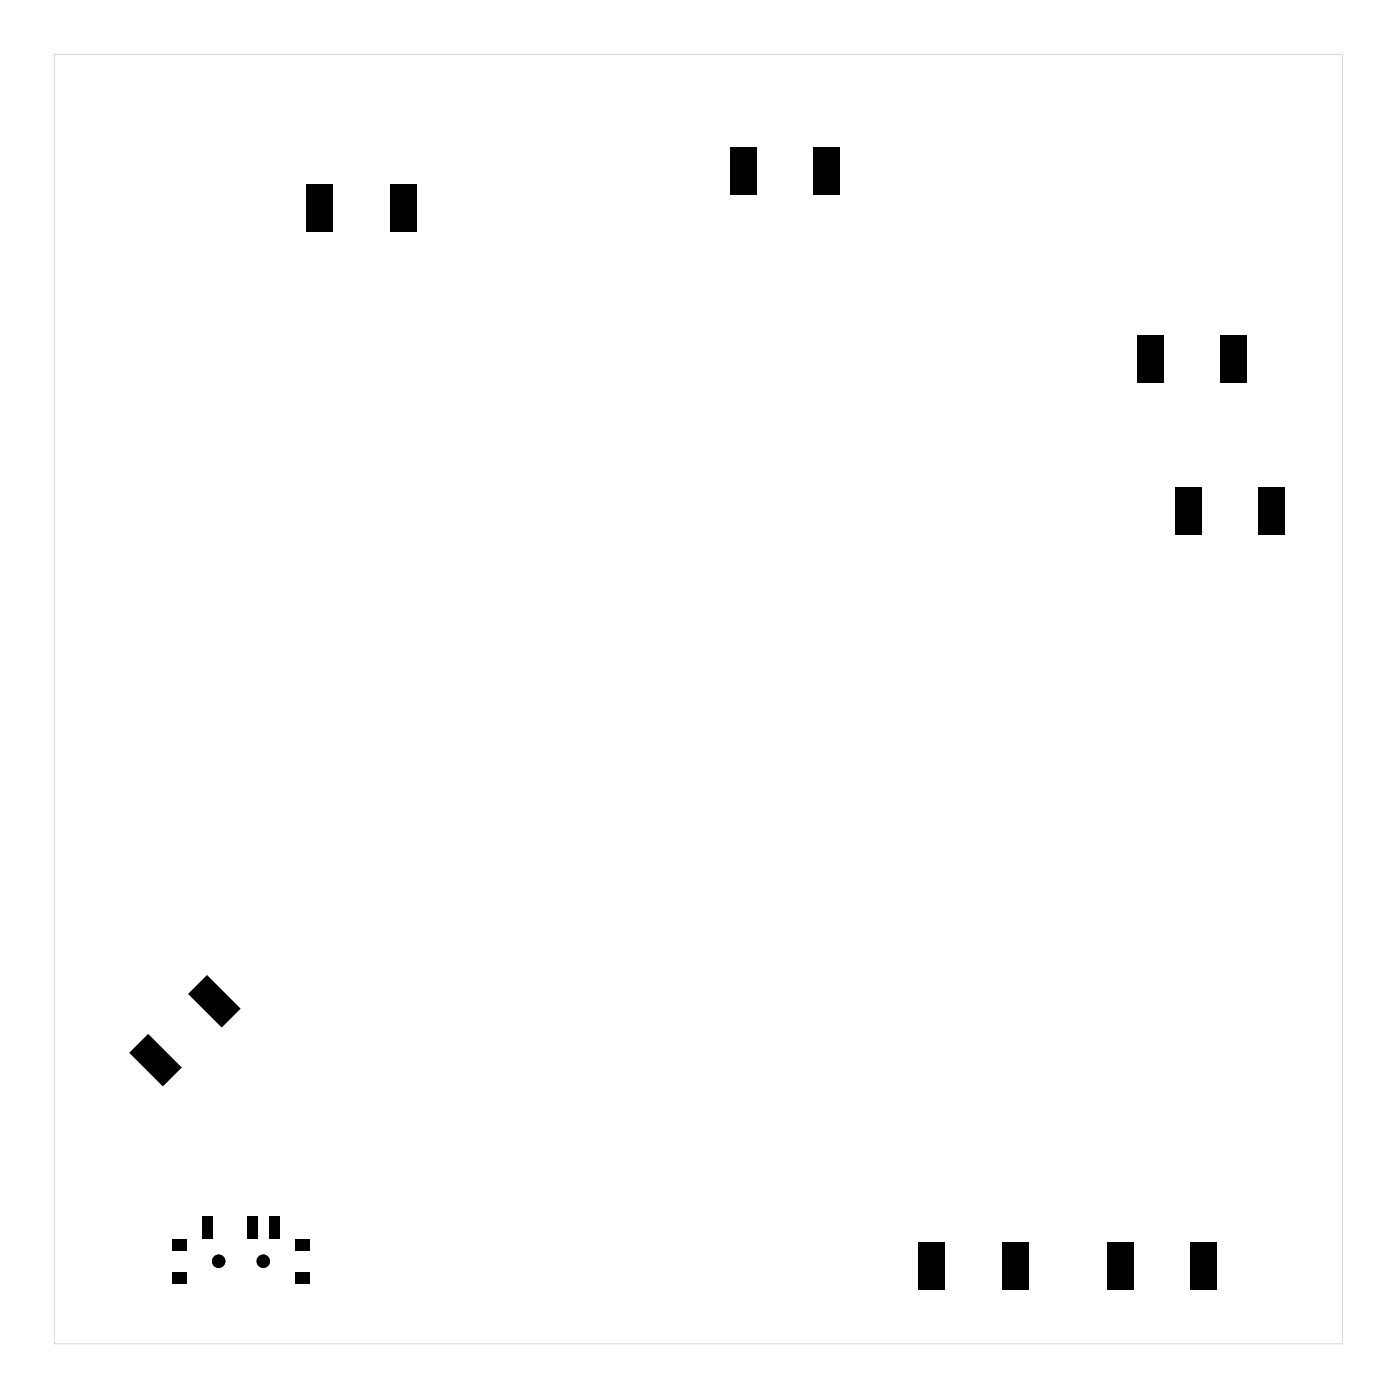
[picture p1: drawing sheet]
<svg xmlns="http://www.w3.org/2000/svg" width="94mm" height="94mm" viewBox="0 0 94 94" stroke-linecap="round" stroke-linejoin="round" font-family="sans-serif">
<g fill="#000">
<path d="M20.6 12.4h1.8v3.2h-1.8zM26.2 12.4h1.8v3.2h-1.8zM49.1 9.9h1.8v3.2h-1.8zM54.7 9.9h1.8v3.2h-1.8zM76.5 22.6h1.8v3.2h-1.8zM79 32.7h1.8v3.2h-1.8zM82.1 22.6h1.8v3.2h-1.8zM84.6 32.7h1.8v3.2h-1.8zM8.7 70.8l1.3-1.2 2.2 2.2-1.2 1.3zM12.7 66.9l1.2-1.3 2.3 2.3-1.3 1.2zM11.6 83.4h1v.8h-1zM11.6 85.6h1v.8h-1z"/>
<path d="M13.6 81.9h.7v1.5h-.7zM16.6 81.9h.7v1.5h-.7zM18.1 81.9h.7v1.5h-.7zM19.9 85.6h1v.8h-1zM19.9 83.4h1v.8h-1zM61.8 83.5h1.8v3.2h-1.8zM67.4 83.5h1.8v3.2h-1.8zM74.5 83.5h1.8v3.2h-1.8zM80.1 83.5h1.8v3.2h-1.8z"/>
<path d="M3.6 3.6h86.7v86.8h-86.7zM3.6 3.6v86.8h86.7v-86.8z"/>
</g>
<g fill="#000">
<circle cx="14.7" cy="84.9" r=".45"/>
<circle cx="17.7" cy="84.9" r=".45"/>
</g>
</svg>
